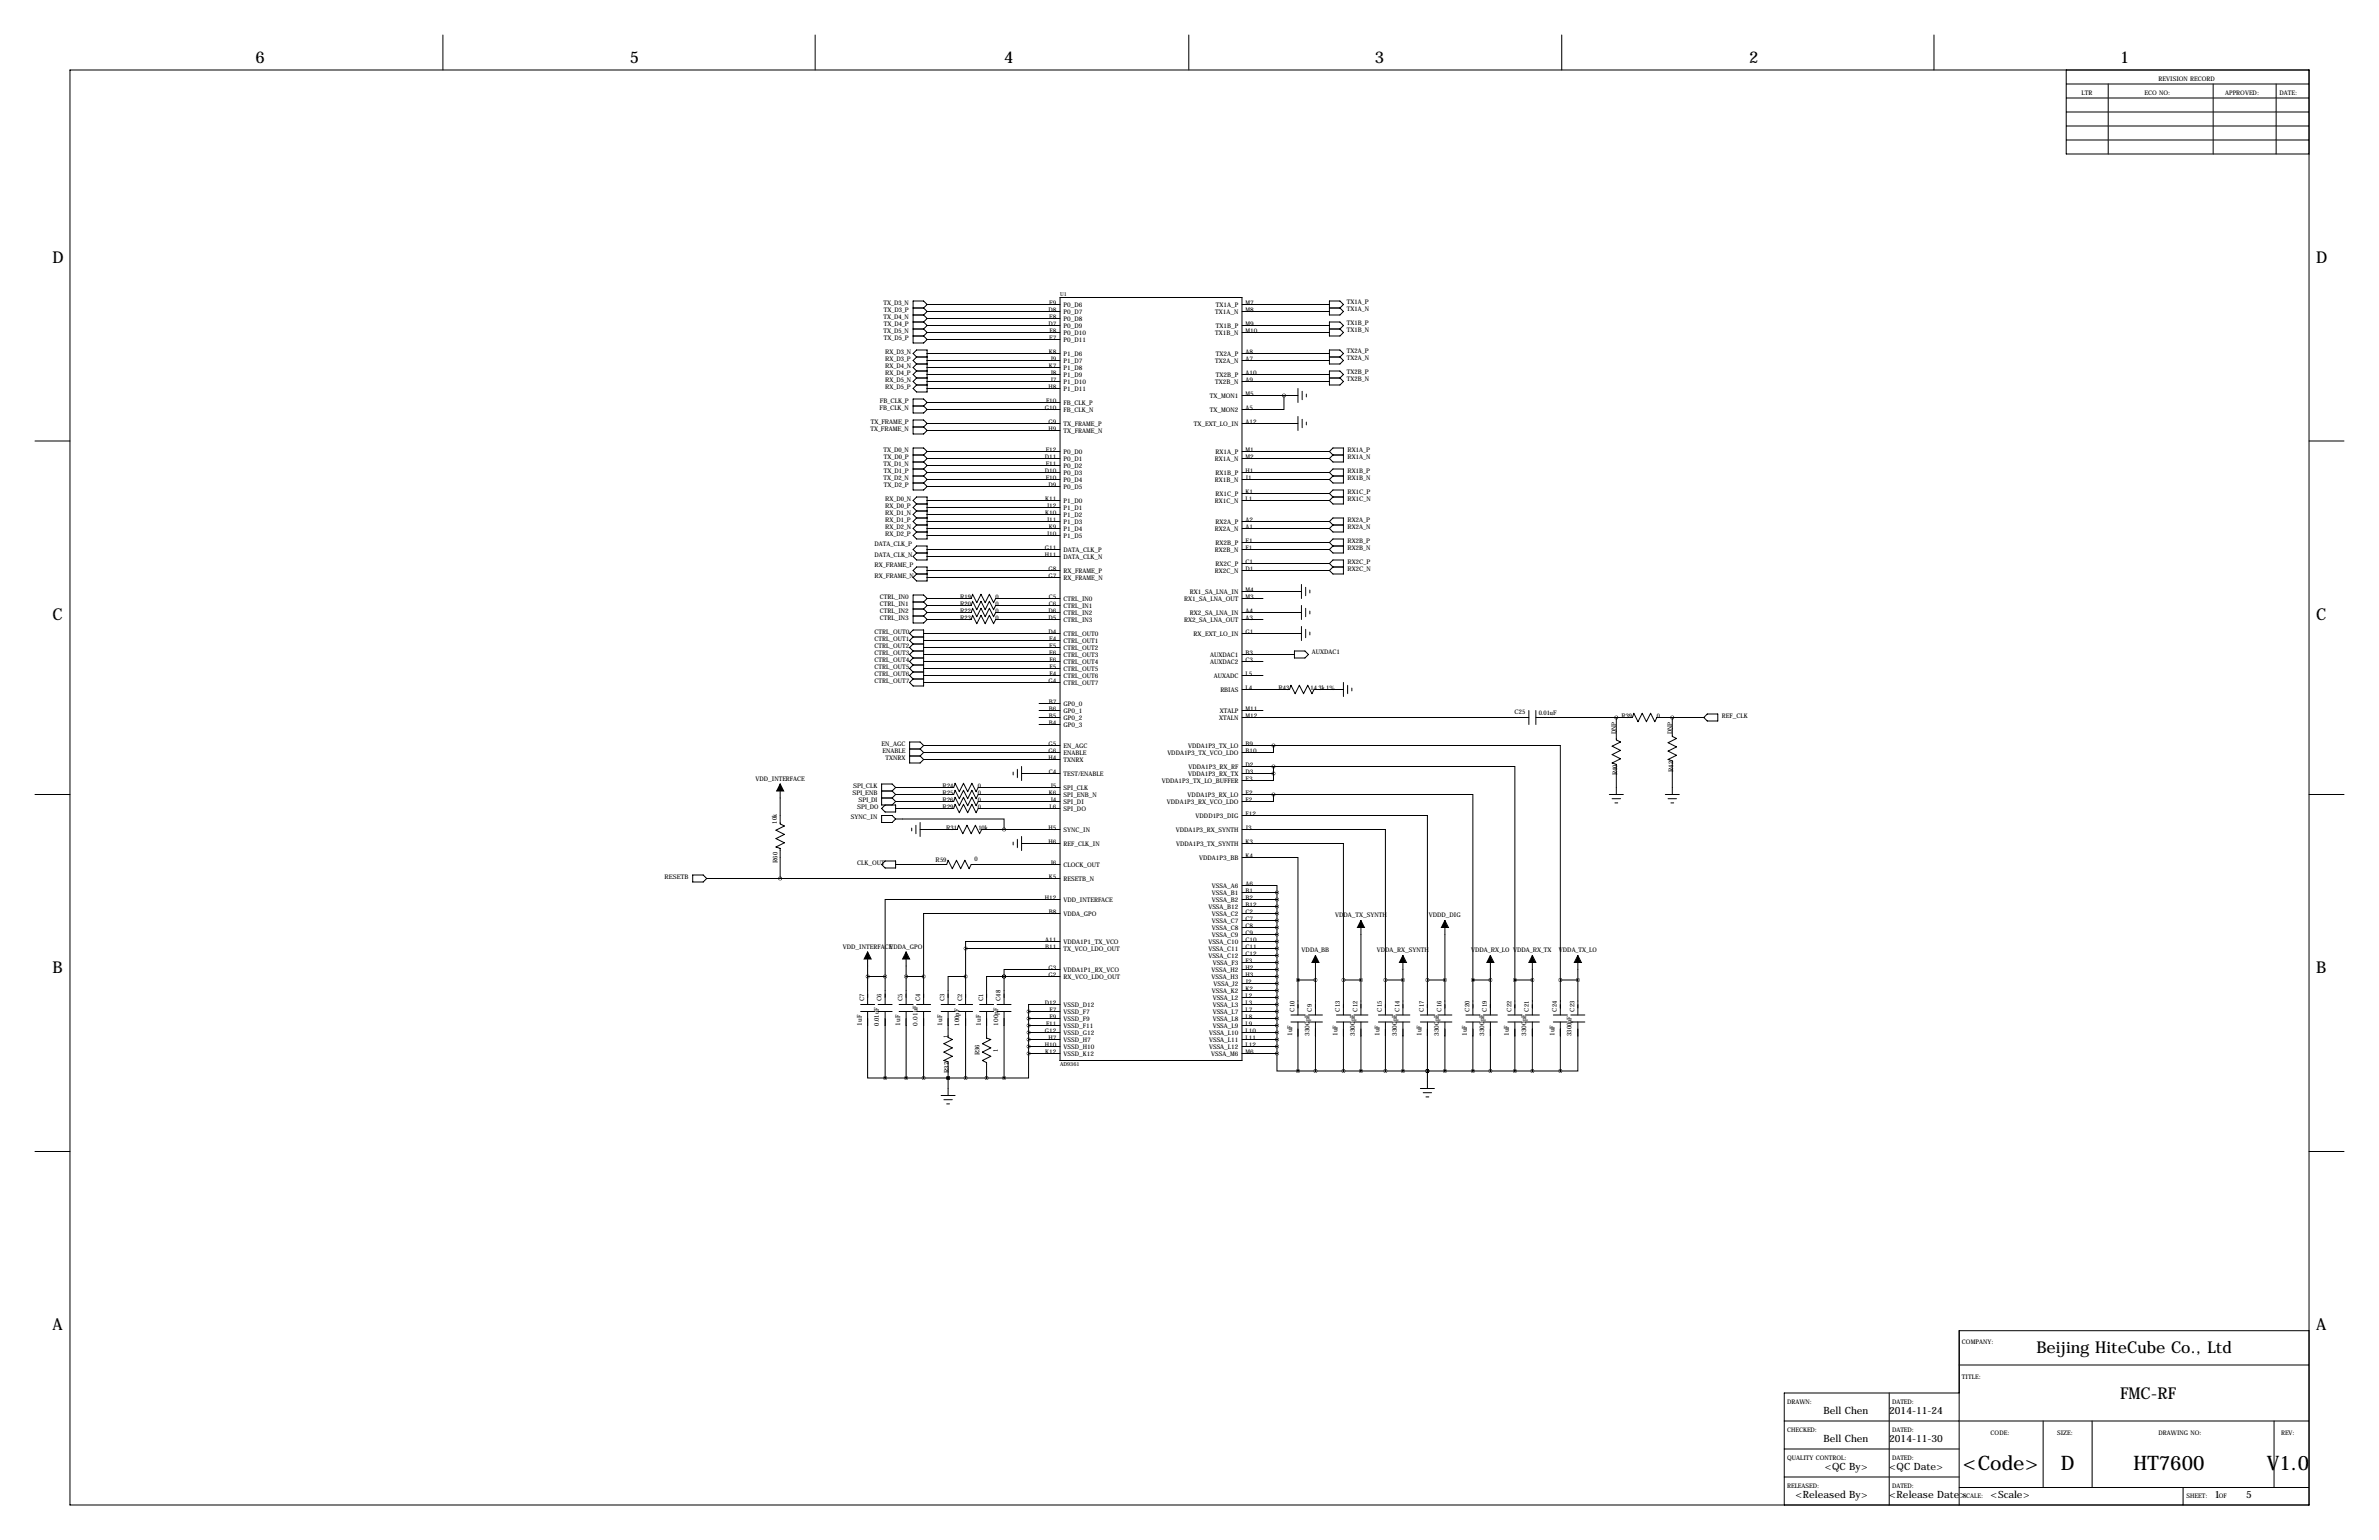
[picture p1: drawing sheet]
<svg xmlns="http://www.w3.org/2000/svg" width="864mm" height="559mm" viewBox="0 0 864 559" stroke-linecap="round" stroke-linejoin="round" font-family="sans-serif">
<defs><g id="words">
<g font-size="7.3">
<text x="712.5" y="533.4">&lt;Code&gt;</text>
<text x="748.1" y="533.4">D</text>
<text x="774.5" y="533.4">HT7600</text>
<text x="822.9" y="533.4">V1.0</text>
</g>
<g font-size="5.9">
<text x="92.7" y="22.9">6</text>
<text x="228.6" y="22.9">5</text>
<text x="364.5" y="22.9">4</text>
<text x="499.1" y="22.9">3</text>
<text x="635" y="22.9">2</text>
<text x="769.6" y="22.9">1</text>
<text x="19" y="95.2">D</text>
<text x="840.7" y="95.2">D</text>
<text x="19" y="224.8">C</text>
<text x="840.7" y="224.8">C</text>
<text x="19" y="353.1">B</text>
<text x="840.7" y="353.1">B</text>
<text x="19" y="482.6">A</text>
<text x="840.7" y="482.6">A</text>
<text x="739.2" y="491">Beijing HiteCube Co., Ltd</text>
<text x="769.6" y="507.5">FMC-RF</text>
</g>
<g font-size="3.6">
<text x="662" y="513.1">Bell Chen</text>
<text x="685.8" y="513.1">2014-11-24</text>
<text x="662" y="523.2">Bell Chen</text>
<text x="685.8" y="523.2">2014-11-30</text>
<text x="662.4" y="533.4">&lt;QC By&gt;</text>
<text x="685.8" y="533.4">&lt;QC Date&gt;</text>
<text x="651.8" y="543.6">&lt;Released By&gt;</text>
<text x="685.8" y="543.6">&lt;Release Date&gt;</text>
<text x="722.6" y="543.6">&lt;Scale&gt;</text>
<text x="803.9" y="543.6">1</text>
<text x="815.3" y="543.6">5</text>
</g>
<g font-size="2.4">
<text x="312.8" y="372.1" transform="rotate(-90 312.8 372.1)">1uF</text>
<text x="326.8" y="372.1" transform="rotate(-90 326.8 372.1)">1uF</text>
<text x="342" y="372.1" transform="rotate(-90 342 372.1)">1uF</text>
<text x="356" y="372.1" transform="rotate(-90 356 372.1)">1uF</text>
<text x="469" y="375.9" transform="rotate(-90 469 375.9)">1uF</text>
<text x="485.5" y="375.9" transform="rotate(-90 485.5 375.9)">1uF</text>
<text x="500.8" y="375.9" transform="rotate(-90 500.8 375.9)">1uF</text>
<text x="516" y="375.9" transform="rotate(-90 516 375.9)">1uF</text>
<text x="532.5" y="375.9" transform="rotate(-90 532.5 375.9)">1uF</text>
<text x="547.8" y="375.9" transform="rotate(-90 547.8 375.9)">1uF</text>
<text x="564.3" y="375.9" transform="rotate(-90 564.3 375.9)">1uF</text>
</g>
<g font-size="2.3">
<text x="783.6" y="29.2">REVISION RECORD</text>
<text x="755.6" y="34.3">LTR</text>
<text x="778.5" y="34.3">ECO NO:</text>
<text x="807.7" y="34.3">APPROVED:</text>
<text x="827.5" y="34.3">DATE:</text>
<text x="320.7" y="110.5">TX_D3_N</text>
<text x="320.9" y="113">TX_D3_P</text>
<text x="380.6" y="113">D8</text>
<text x="380.9" y="110.5">E9</text>
<text x="386.1" y="113.8">P0_D7</text>
<text x="386.1" y="111.3">P0_D6</text>
<text x="441.1" y="113.8">TX1A_N</text>
<text x="441.4" y="111.3">TX1A_P</text>
<text x="452.1" y="110.5">M7</text>
<text x="452.1" y="113">M8</text>
<text x="488.9" y="110.2">TX1A_P</text>
<text x="488.9" y="112.8">TX1A_N</text>
<text x="320.7" y="115.6">TX_D4_N</text>
<text x="320.9" y="118.1">TX_D4_P</text>
<text x="380.6" y="118.1">D7</text>
<text x="380.9" y="115.6">E8</text>
<text x="386.1" y="118.9">P0_D9</text>
<text x="386.1" y="116.4">P0_D8</text>
<text x="441.4" y="118.9">TX1B_P</text>
<text x="452.1" y="118.1">M9</text>
<text x="488.9" y="117.9">TX1B_P</text>
<text x="320.7" y="120.6">TX_D5_N</text>
<text x="320.9" y="123.2">TX_D5_P</text>
<text x="380.9" y="123.2">E7</text>
<text x="381" y="120.6">F8</text>
<text x="386.1" y="124">P0_D11</text>
<text x="386.1" y="121.5">P0_D10</text>
<text x="441.1" y="121.5">TX1B_N</text>
<text x="452.1" y="120.6">M10</text>
<text x="488.9" y="120.4">TX1B_N</text>
<text x="321.3" y="128.3">RX_D3_N</text>
<text x="321.3" y="130.8">RX_D3_P</text>
<text x="380.8" y="128.3">K8</text>
<text x="381.3" y="130.8">J9</text>
<text x="386.1" y="131.6">P1_D7</text>
<text x="386.1" y="129.1">P1_D6</text>
<text x="441.1" y="131.6">TX2A_N</text>
<text x="441.4" y="129.1">TX2A_P</text>
<text x="452.1" y="130.8">A7</text>
<text x="452.1" y="128.3">A8</text>
<text x="488.9" y="128">TX2A_P</text>
<text x="488.9" y="130.6">TX2A_N</text>
<text x="321.3" y="133.3">RX_D4_N</text>
<text x="321.3" y="135.9">RX_D4_P</text>
<text x="380.8" y="133.3">K7</text>
<text x="381.3" y="135.9">J8</text>
<text x="386.1" y="136.7">P1_D9</text>
<text x="386.1" y="134.2">P1_D8</text>
<text x="441.4" y="136.7">TX2B_P</text>
<text x="452.1" y="135.9">A10</text>
<text x="488.9" y="135.6">TX2B_P</text>
<text x="321.3" y="138.4">RX_D5_N</text>
<text x="321.3" y="141">RX_D5_P</text>
<text x="380.6" y="141">H8</text>
<text x="381.3" y="138.4">J7</text>
<text x="386.1" y="141.8">P1_D11</text>
<text x="386.1" y="139.2">P1_D10</text>
<text x="441.1" y="139.2">TX2B_N</text>
<text x="452.1" y="143.5">M5</text>
<text x="452.1" y="138.4">A9</text>
<text x="488.9" y="138.2">TX2B_N</text>
<text x="319.3" y="148.6">FB_CLK_N</text>
<text x="319.4" y="146.1">FB_CLK_P</text>
<text x="379.3" y="148.6">G10</text>
<text x="379.7" y="146.1">F10</text>
<text x="386.1" y="146.9">FB_CLK_P</text>
<text x="386.1" y="149.4">FB_CLK_N</text>
<text x="439.2" y="144.3">TX_MON1</text>
<text x="439.2" y="149.4">TX_MON2</text>
<text x="452.1" y="148.6">A5</text>
<text x="316.1" y="153.7">TX_FRAME_P</text>
<text x="380.6" y="153.7">G9</text>
<text x="386.1" y="154.5">TX_FRAME_P</text>
<text x="433.4" y="154.5">TX_EXT_LO_IN</text>
<text x="452.1" y="153.7">A12</text>
<text x="316" y="156.2">TX_FRAME_N</text>
<text x="380.6" y="156.2">H9</text>
<text x="386.1" y="157">TX_FRAME_N</text>
<text x="320.7" y="163.8">TX_D0_N</text>
<text x="320.9" y="166.4">TX_D0_P</text>
<text x="379.3" y="166.4">D11</text>
<text x="379.6" y="163.8">E12</text>
<text x="386.1" y="167.2">P0_D1</text>
<text x="386.1" y="164.6">P0_D0</text>
<text x="441" y="167.2">RX1A_N</text>
<text x="441.3" y="164.6">RX1A_P</text>
<text x="452.1" y="163.8">M1</text>
<text x="452.1" y="166.4">M2</text>
<text x="489.2" y="163.8">RX1A_P</text>
<text x="489.2" y="166.4">RX1A_N</text>
<text x="320.7" y="168.9">TX_D1_N</text>
<text x="320.7" y="174">TX_D2_N</text>
<text x="320.9" y="171.4">TX_D1_P</text>
<text x="379.3" y="171.4">D10</text>
<text x="379.6" y="174">E10</text>
<text x="379.6" y="168.9">E11</text>
<text x="386.1" y="172.3">P0_D3</text>
<text x="386.1" y="169.7">P0_D2</text>
<text x="441.3" y="172.3">RX1B_P</text>
<text x="452.1" y="171.4">H1</text>
<text x="452.1" y="174">J1</text>
<text x="489.2" y="171.4">RX1B_P</text>
<text x="489.2" y="174">RX1B_N</text>
<text x="320.9" y="176.5">TX_D2_P</text>
<text x="380.6" y="176.5">D9</text>
<text x="386.1" y="177.3">P0_D5</text>
<text x="386.1" y="174.8">P0_D4</text>
<text x="441" y="174.8">RX1B_N</text>
<text x="441.3" y="179.9">RX1C_P</text>
<text x="452.1" y="179.1">K1</text>
<text x="489.2" y="179.1">RX1C_P</text>
<text x="321.3" y="181.6">RX_D0_N</text>
<text x="321.3" y="184.1">RX_D0_P</text>
<text x="379.5" y="181.6">K11</text>
<text x="380" y="184.1">J12</text>
<text x="386.1" y="185">P1_D1</text>
<text x="386.1" y="182.4">P1_D0</text>
<text x="441" y="182.4">RX1C_N</text>
<text x="452.1" y="181.6">L1</text>
<text x="489.2" y="181.6">RX1C_N</text>
<text x="321.3" y="186.7">RX_D1_N</text>
<text x="321.3" y="189.2">RX_D1_P</text>
<text x="321.3" y="191.8">RX_D2_N</text>
<text x="379.5" y="186.7">K10</text>
<text x="380" y="189.2">J11</text>
<text x="380.8" y="191.8">K9</text>
<text x="386.1" y="190">P1_D3</text>
<text x="386.1" y="187.5">P1_D2</text>
<text x="441.3" y="190">RX2A_P</text>
<text x="452.1" y="191.8">A1</text>
<text x="452.1" y="189.2">A2</text>
<text x="489.2" y="189.2">RX2A_P</text>
<text x="489.2" y="191.8">RX2A_N</text>
<text x="321.3" y="194.3">RX_D2_P</text>
<text x="380" y="194.3">J10</text>
<text x="386.1" y="195.1">P1_D5</text>
<text x="386.1" y="192.6">P1_D4</text>
<text x="441" y="192.6">RX2A_N</text>
<text x="441.3" y="197.7">RX2B_P</text>
<text x="452.1" y="196.8">E1</text>
<text x="489.2" y="196.8">RX2B_P</text>
<text x="317.5" y="198.1">DATA_CLK_P</text>
<text x="317.5" y="201.9">DATA_CLK_N</text>
<text x="379.3" y="199.4">G11</text>
<text x="379.3" y="201.9">H11</text>
<text x="386.1" y="200.2">DATA_CLK_P</text>
<text x="386.1" y="202.7">DATA_CLK_N</text>
<text x="441" y="200.2">RX2B_N</text>
<text x="452.1" y="199.4">F1</text>
<text x="489.2" y="199.4">RX2B_N</text>
<text x="317.5" y="205.7">RX_FRAME_P</text>
<text x="317.5" y="209.6">RX_FRAME_N</text>
<text x="380.6" y="209.6">G7</text>
<text x="380.6" y="207">G8</text>
<text x="386.1" y="207.8">RX_FRAME_P</text>
<text x="441" y="207.8">RX2C_N</text>
<text x="441.3" y="205.3">RX2C_P</text>
<text x="452.1" y="204.5">C1</text>
<text x="452.1" y="207">D1</text>
<text x="489.2" y="204.5">RX2C_P</text>
<text x="489.2" y="207">RX2C_N</text>
<text x="386.1" y="210.4">RX_FRAME_N</text>
<text x="431.9" y="215.4">RX1_SA_LNA_IN</text>
<text x="452.1" y="214.6">M4</text>
<text x="319.4" y="217.2">CTRL_IN0</text>
<text x="319.4" y="219.7">CTRL_IN1</text>
<text x="348.5" y="217.4">R19</text>
<text x="348.5" y="220">R20</text>
<text x="361.4" y="217.2">0</text>
<text x="361.4" y="219.7">0</text>
<text x="380.8" y="217.2">C5</text>
<text x="380.8" y="219.7">C6</text>
<text x="386.1" y="218">CTRL_IN0</text>
<text x="386.1" y="220.5">CTRL_IN1</text>
<text x="429.8" y="218">RX1_SA_LNA_OUT</text>
<text x="452.1" y="217.2">M3</text>
<text x="319.4" y="224.8">CTRL_IN3</text>
<text x="319.4" y="222.3">CTRL_IN2</text>
<text x="348.5" y="222.5">R22</text>
<text x="348.5" y="225.1">R23</text>
<text x="361.4" y="222.3">0</text>
<text x="361.4" y="224.8">0</text>
<text x="380.6" y="224.8">D5</text>
<text x="380.6" y="222.3">D6</text>
<text x="386.1" y="225.6">CTRL_IN3</text>
<text x="386.1" y="223.1">CTRL_IN2</text>
<text x="429.8" y="225.6">RX2_SA_LNA_OUT</text>
<text x="431.9" y="223.1">RX2_SA_LNA_IN</text>
<text x="452.1" y="224.8">A3</text>
<text x="452.1" y="222.3">A4</text>
<text x="317.5" y="229.9">CTRL_OUT0</text>
<text x="317.5" y="232.4">CTRL_OUT1</text>
<text x="380.6" y="229.9">D4</text>
<text x="380.9" y="232.4">E4</text>
<text x="386.1" y="230.7">CTRL_OUT0</text>
<text x="386.1" y="233.2">CTRL_OUT1</text>
<text x="433.2" y="230.7">RX_EXT_LO_IN</text>
<text x="452.1" y="229.9">G1</text>
<text x="317.5" y="235">CTRL_OUT2</text>
<text x="317.5" y="237.5">CTRL_OUT3</text>
<text x="380.9" y="235">E5</text>
<text x="380.9" y="237.5">E6</text>
<text x="386.1" y="235.8">CTRL_OUT2</text>
<text x="386.1" y="238.3">CTRL_OUT3</text>
<text x="439.3" y="238.3">AUXDAC1</text>
<text x="452.1" y="237.5">B3</text>
<text x="476.2" y="237.2">AUXDAC1</text>
<text x="317.5" y="240">CTRL_OUT4</text>
<text x="317.5" y="242.6">CTRL_OUT5</text>
<text x="317.5" y="245.1">CTRL_OUT6</text>
<text x="381" y="245.1">F4</text>
<text x="381" y="242.6">F5</text>
<text x="381" y="240">F6</text>
<text x="386.1" y="245.9">CTRL_OUT6</text>
<text x="386.1" y="243.4">CTRL_OUT5</text>
<text x="386.1" y="240.8">CTRL_OUT4</text>
<text x="439.3" y="240.8">AUXDAC2</text>
<text x="440.6" y="245.9">AUXADC</text>
<text x="452.1" y="240">C3</text>
<text x="452.1" y="245.1">L5</text>
<text x="317.5" y="247.7">CTRL_OUT7</text>
<text x="380.6" y="247.7">G4</text>
<text x="386.1" y="248.5">CTRL_OUT7</text>
<text x="443" y="251">RBIAS</text>
<text x="452.1" y="250.2">L4</text>
<text x="464.1" y="250.5">R43</text>
<text x="475.7" y="250.2">14.3k 1%</text>
<text x="380.8" y="257.8">B6</text>
<text x="380.8" y="255.3">B7</text>
<text x="386.1" y="256.1">GP0_0</text>
<text x="452.1" y="257.8">M11</text>
<text x="380.8" y="262.9">B4</text>
<text x="380.8" y="260.4">B5</text>
<text x="386.1" y="263.7">GP0_3</text>
<text x="386.1" y="261.2">GP0_2</text>
<text x="386.1" y="258.6">GP0_1</text>
<text x="442.6" y="261.2">XTALN</text>
<text x="442.9" y="258.6">XTALP</text>
<text x="452.1" y="260.4">M12</text>
<text x="549.8" y="259.1">C25</text>
<text x="558.6" y="259.3">0.01uF</text>
<text x="588.6" y="260.6">R39</text>
<text x="601.4" y="260.4">0</text>
<text x="625.1" y="260.4">REF_CLK</text>
<text x="586.7" y="266.5" transform="rotate(-90 586.7 266.5)">DNP</text>
<text x="607.1" y="266.5" transform="rotate(-90 607.1 266.5)">DNP</text>
<text x="320" y="270.5">EN_AGC</text>
<text x="320.4" y="273.1">ENABLE</text>
<text x="321.4" y="275.6">TXNRX</text>
<text x="380.6" y="270.5">G5</text>
<text x="380.6" y="273.1">G6</text>
<text x="380.6" y="275.6">H4</text>
<text x="386.1" y="271.3">EN_AGC</text>
<text x="386.1" y="273.9">ENABLE</text>
<text x="423.8" y="273.9">VDDA1P3_TX_VCO_LDO</text>
<text x="431.3" y="271.3">VDDA1P3_TX_LO</text>
<text x="452.1" y="273.1">B10</text>
<text x="452.1" y="270.5">B9</text>
<text x="380.8" y="280.7">C4</text>
<text x="386.1" y="281.5">TEST/ENABLE</text>
<text x="386.1" y="276.4">TXNRX</text>
<text x="431.3" y="281.5">VDDA1P3_RX_TX</text>
<text x="431.4" y="278.9">VDDA1P3_RX_RF</text>
<text x="452.1" y="278.1">D2</text>
<text x="452.1" y="280.7">D3</text>
<text x="587" y="281.4" transform="rotate(-90 587 281.4)">R40</text>
<text x="607.3" y="280.1" transform="rotate(-90 607.3 280.1)">R42</text>
<text x="274.2" y="283.2">VDD_INTERFACE</text>
<text x="309.7" y="285.8">SPI_CLK</text>
<text x="342.2" y="286">R24</text>
<text x="355" y="285.8">0</text>
<text x="381.3" y="285.8">J5</text>
<text x="386.1" y="286.6">SPI_CLK</text>
<text x="421.8" y="284">VDDA1P3_TX_LO_BUFFER</text>
<text x="452.1" y="283.2">E3</text>
<text x="309.4" y="288.3">SPI_ENB</text>
<text x="311.1" y="293.4">SPI_DO</text>
<text x="311.7" y="290.8">SPI_DI</text>
<text x="342.2" y="288.6">R25</text>
<text x="342.2" y="291.1">R26</text>
<text x="342.2" y="293.6">R29</text>
<text x="355" y="288.3">0</text>
<text x="355" y="290.8">0</text>
<text x="355" y="293.4">0</text>
<text x="380.8" y="288.3">K6</text>
<text x="381" y="293.4">L6</text>
<text x="381.3" y="290.8">J4</text>
<text x="386.1" y="291.6">SPI_DI</text>
<text x="386.1" y="289.1">SPI_ENB_N</text>
<text x="423.6" y="291.6">VDDA1P3_RX_VCO_LDO</text>
<text x="431.1" y="289.1">VDDA1P3_RX_LO</text>
<text x="452.1" y="288.3">E2</text>
<text x="452.1" y="290.8">F2</text>
<text x="281.9" y="298.9" transform="rotate(-90 281.9 298.9)">10k</text>
<text x="308.9" y="297.2">SYNC_IN</text>
<text x="386.1" y="294.2">SPI_DO</text>
<text x="434" y="296.7">VDDD1P3_DIG</text>
<text x="452.1" y="295.9">F12</text>
<text x="343.5" y="301.3">R31</text>
<text x="355.2" y="301">10k</text>
<text x="380.6" y="301">H5</text>
<text x="386.1" y="301.8">SYNC_IN</text>
<text x="426.8" y="301.8">VDDA1P3_RX_SYNTH</text>
<text x="452.1" y="301">J3</text>
<text x="380.6" y="306.1">H6</text>
<text x="386.1" y="306.9">REF_CLK_IN</text>
<text x="426.9" y="306.9">VDDA1P3_TX_SYNTH</text>
<text x="435.4" y="312">VDDA1P3_BB</text>
<text x="452.1" y="306.1">K3</text>
<text x="452.1" y="311.1">K4</text>
<text x="282.2" y="313.1" transform="rotate(-90 282.2 313.1)">R60</text>
<text x="311.1" y="313.7">CLK_OUT</text>
<text x="339.7" y="312.7">R59</text>
<text x="353.7" y="312.4">0</text>
<text x="381.3" y="313.7">J6</text>
<text x="386.1" y="314.5">CLOCK_OUT</text>
<text x="241.2" y="318.8">RESETB</text>
<text x="380.8" y="318.8">K5</text>
<text x="386.1" y="319.6">RESETB_N</text>
<text x="440" y="322.1">VSSA_A6</text>
<text x="452.1" y="321.3">A6</text>
<text x="452.1" y="323.8">B1</text>
<text x="379.3" y="326.4">H12</text>
<text x="386.1" y="327.2">VDD_INTERFACE</text>
<text x="438.6" y="329.7">VSSA_B12</text>
<text x="440" y="324.7">VSSA_B1</text>
<text x="440" y="327.2">VSSA_B2</text>
<text x="452.1" y="326.4">B2</text>
<text x="452.1" y="328.9">B12</text>
<text x="380.8" y="331.5">B8</text>
<text x="386.1" y="332.3">VDDA_GPO</text>
<text x="440" y="332.3">VSSA_C2</text>
<text x="440" y="334.8">VSSA_C7</text>
<text x="452.1" y="331.5">C2</text>
<text x="452.1" y="334">C7</text>
<text x="484.7" y="332.7">VDDA_TX_SYNTH</text>
<text x="518.7" y="332.7">VDDD_DIG</text>
<text x="379.5" y="341.6">A11</text>
<text x="440" y="337.4">VSSA_C8</text>
<text x="440" y="339.9">VSSA_C9</text>
<text x="452.1" y="336.5">C8</text>
<text x="452.1" y="339.1">C9</text>
<text x="452.1" y="341.6">C10</text>
<text x="306" y="344.2">VDD_INTERFACE</text>
<text x="322.9" y="344.2">VDDA_GPO</text>
<text x="379.5" y="344.2">B11</text>
<text x="386.1" y="342.4">VDDA1P1_TX_VCO</text>
<text x="386.1" y="345">TX_VCO_LDO_OUT</text>
<text x="438.6" y="342.4">VSSA_C10</text>
<text x="438.6" y="345">VSSA_C11</text>
<text x="438.6" y="347.5">VSSA_C12</text>
<text x="452.1" y="344.2">C11</text>
<text x="452.1" y="346.7">C12</text>
<text x="472.5" y="345.4">VDDA_BB</text>
<text x="499.8" y="345.4">VDDA_RX_SYNTH</text>
<text x="534" y="345.4">VDDA_RX_LO VDDA_RX_TX</text>
<text x="565.9" y="345.4">VDDA_TX_LO</text>
<text x="380.6" y="351.8">G3</text>
<text x="386.1" y="352.6">VDDA1P1_RX_VCO</text>
<text x="439.8" y="352.6">VSSA_H2</text>
<text x="440.2" y="350.1">VSSA_F3</text>
<text x="452.1" y="349.2">F3</text>
<text x="452.1" y="351.8">H2</text>
<text x="380.6" y="354.3">G2</text>
<text x="386.1" y="355.1">RX_VCO_LDO_OUT</text>
<text x="439.8" y="355.1">VSSA_H3</text>
<text x="440.5" y="357.7">VSSA_J2</text>
<text x="452.1" y="354.3">H3</text>
<text x="452.1" y="356.9">J2</text>
<text x="452.1" y="359.4">K2</text>
<text x="313.7" y="363.2" transform="rotate(-90 313.7 363.2)">C7</text>
<text x="320" y="363.2" transform="rotate(-90 320 363.2)">C6</text>
<text x="327.7" y="363.2" transform="rotate(-90 327.7 363.2)">C5</text>
<text x="334" y="363.2" transform="rotate(-90 334 363.2)">C4</text>
<text x="342.9" y="363.2" transform="rotate(-90 342.9 363.2)">C3</text>
<text x="349.2" y="363.2" transform="rotate(-90 349.2 363.2)">C2</text>
<text x="356.9" y="363.2" transform="rotate(-90 356.9 363.2)">C1</text>
<text x="363.2" y="363.2" transform="rotate(-90 363.2 363.2)">C48</text>
<text x="379.3" y="364.5">D12</text>
<text x="386.1" y="365.3">VSSD_D12</text>
<text x="440" y="360.2">VSSA_K2</text>
<text x="440.2" y="362.8">VSSA_L2</text>
<text x="440.2" y="365.3">VSSA_L3</text>
<text x="452.1" y="361.9">L2</text>
<text x="452.1" y="364.5">L3</text>
<text x="381" y="367">F7</text>
<text x="381" y="369.6">F9</text>
<text x="386.1" y="367.8">VSSD_F7</text>
<text x="386.1" y="370.4">VSSD_F9</text>
<text x="440.2" y="367.8">VSSA_L7</text>
<text x="440.2" y="370.4">VSSA_L8</text>
<text x="452.1" y="367">L7</text>
<text x="452.1" y="369.6">L8</text>
<text x="469.9" y="367" transform="rotate(-90 469.9 367)">C10</text>
<text x="476.2" y="367" transform="rotate(-90 476.2 367)">C9</text>
<text x="486.4" y="367" transform="rotate(-90 486.4 367)">C13</text>
<text x="492.8" y="367" transform="rotate(-90 492.8 367)">C12</text>
<text x="501.6" y="367" transform="rotate(-90 501.6 367)">C15</text>
<text x="508" y="367" transform="rotate(-90 508 367)">C14</text>
<text x="516.9" y="367" transform="rotate(-90 516.9 367)">C17</text>
<text x="523.2" y="367" transform="rotate(-90 523.2 367)">C16</text>
<text x="533.4" y="367" transform="rotate(-90 533.4 367)">C20</text>
<text x="539.7" y="367" transform="rotate(-90 539.7 367)">C19</text>
<text x="548.6" y="367" transform="rotate(-90 548.6 367)">C22</text>
<text x="555" y="367" transform="rotate(-90 555 367)">C21</text>
<text x="565.1" y="367" transform="rotate(-90 565.1 367)">C24</text>
<text x="571.5" y="367" transform="rotate(-90 571.5 367)">C23</text>
<text x="319" y="372.1" transform="rotate(-90 319 372.1)">0.01uF</text>
<text x="333.1" y="372.1" transform="rotate(-90 333.1 372.1)">0.01uF</text>
<text x="344.2" y="376.5" transform="rotate(-90 344.2 376.5)">1</text>
<text x="348.2" y="372.1" transform="rotate(-90 348.2 372.1)">100pF</text>
<text x="362.3" y="372.1" transform="rotate(-90 362.3 372.1)">100pF</text>
<text x="379.3" y="374.6">G12</text>
<text x="379.7" y="372.1">F11</text>
<text x="380.6" y="377.2">H7</text>
<text x="386.1" y="372.9">VSSD_F11</text>
<text x="386.1" y="375.5">VSSD_G12</text>
<text x="386.1" y="378">VSSD_H7</text>
<text x="438.9" y="375.5">VSSA_L10</text>
<text x="438.9" y="378">VSSA_L11</text>
<text x="440.2" y="372.9">VSSA_L9</text>
<text x="452.1" y="372.1">L9</text>
<text x="452.1" y="374.6">L10</text>
<text x="452.1" y="377.2">L11</text>
<text x="475.3" y="375.9" transform="rotate(-90 475.3 375.9)">3300pF</text>
<text x="491.8" y="375.9" transform="rotate(-90 491.8 375.9)">3300pF</text>
<text x="507.1" y="375.9" transform="rotate(-90 507.1 375.9)">3300pF</text>
<text x="522.3" y="375.9" transform="rotate(-90 522.3 375.9)">3300pF</text>
<text x="538.8" y="375.9" transform="rotate(-90 538.8 375.9)">3300pF</text>
<text x="554.1" y="375.9" transform="rotate(-90 554.1 375.9)">3300pF</text>
<text x="570.5" y="375.9" transform="rotate(-90 570.5 375.9)">3300pF</text>
<text x="355.6" y="383" transform="rotate(-90 355.6 383)">R36</text>
<text x="362.2" y="381.6" transform="rotate(-90 362.2 381.6)">1</text>
<text x="379.3" y="379.7">H10</text>
<text x="379.5" y="382.3">K12</text>
<text x="386.1" y="380.5">VSSD_H10</text>
<text x="386.1" y="383.1">VSSD_K12</text>
<text x="438.9" y="380.5">VSSA_L12</text>
<text x="439.7" y="383.1">VSSA_M6</text>
<text x="452.1" y="379.7">L12</text>
<text x="452.1" y="382.3">M6</text>
<text x="344.4" y="389.3" transform="rotate(-90 344.4 389.3)">R37</text>
<text x="712.2" y="487.7">COMPANY:</text>
<text x="712.2" y="500.4">TITLE:</text>
<text x="648.7" y="509.3">DRAWN:</text>
<text x="686.8" y="509.3">DATED:</text>
<text x="648.7" y="519.4">CHECKED:</text>
<text x="686.8" y="519.4">DATED:</text>
<text x="722.6" y="520.7">CODE:</text>
<text x="746.8" y="520.7">SIZE:</text>
<text x="783.6" y="520.7">DRAWING NO:</text>
<text x="828" y="520.7">REV:</text>
<text x="648.7" y="529.6">QUALITY CONTROL:</text>
<text x="686.8" y="529.6">DATED:</text>
<text x="648.7" y="539.8">RELEASED:</text>
<text x="686.8" y="539.8">DATED:</text>
<text x="712.5" y="543.6">SCALE:</text>
<text x="793.7" y="543.6">SHEET:</text>
<text x="805.5" y="543.6">OF</text>
</g>
<g font-size="2">
<text x="384.8" y="107.4">U1</text>
<text x="384.8" y="386.8">AD9361</text>
</g>
</g></defs>
<g fill="none" stroke="#000" stroke-width=".36">
<path d="M160.8 12.7v12.7M295.9 12.7v12.7M431.5 12.7v12.7M566.9 12.7v12.7M702.1 12.7v12.7M25.4 25.4h812.8v520.7h-812.8zM750.1 25.4v30.5h88.1M750.1 35.6h88.1M750.1 30.5h88.1M765.3 30.5v25.4M803.4 30.5v25.4M826.3 30.5v25.4"/>
<path d="M750.1 50.8h88.1M750.1 45.7h88.1M750.1 40.6h88.1M331.5 111.8h3.8M331.5 114.3h3.8M331.5 116.8h3.8M331.5 119.4h3.8M335.3 111.8l1.2 1.2M335.3 114.3l1.2 1.3M335.3 116.8l1.2 1.3M335.3 119.4l1.2 1.2M336.5 118.1h48.3"/>
<path d="M336.5 113h48.3M336.5 115.6h48.3M336.5 110.5h48.3M336.5 110.5l-1.2 1.3M336.5 110.5l-1.2-1.3h-3.8v15.3h3.8l1.2-1.3M336.5 113l-1.2 1.3M336.5 115.6l-1.2 1.2M336.5 118.1l-1.2 1.3M384.8 107.9h66v276.9h-66zM450.8 118.1h31.8M450.8 113h31.8M450.8 110.5h31.8"/>
<path d="M482.6 111.8h3.8M482.6 109.2h3.8l1.3 1.3-1.3 1.3 1.3 1.2-1.3 1.3h-3.8zM482.6 116.8h3.8l1.3 1.3-1.3 1.3 1.3 1.2-1.3 1.3h-3.8zM482.6 119.4h3.8M331.5 121.9h3.8M332.7 129.5l-1.2-1.2 1.2-1.3h3.8v15.2h-3.8l-1.2-1.2 1.2-1.3M332.7 129.5h3.8M332.7 129.5l-1.2 1.3 1.2 1.3M332.7 132.1h3.8M332.7 132.1l-1.2 1.2 1.2 1.3M332.7 134.6h3.8M332.7 134.6l-1.2 1.3 1.2 1.3"/>
<path d="M332.7 137.2h3.8M332.7 137.2l-1.2 1.2 1.2 1.3M332.7 139.7h3.8M335.3 121.9l1.2 1.3M336.5 123.2h48.3M336.5 120.6h48.3M336.5 138.4h48.3M336.5 135.9h48.3M336.5 130.8h48.3M336.5 133.3h48.3M336.5 128.3h48.3M336.5 120.6l-1.2 1.3"/>
<path d="M450.8 120.6h31.8M450.8 138.4h31.8M450.8 135.9h31.8M450.8 130.8h31.8M450.8 128.3h31.8M482.6 127h3.8l1.3 1.3-1.3 1.2 1.3 1.3-1.3 1.3h-3.8zM482.6 129.5h3.8M482.6 134.6h3.8l1.3 1.3-1.3 1.3 1.3 1.2-1.3 1.3h-3.8zM482.6 137.2h3.8M331.5 147.3h3.8M331.5 154.9h3.8M335.3 147.3l1.2 1.3"/>
<path d="M335.3 154.9l1.2 1.3M336.5 141h48.3M336.5 153.7h48.3M336.5 156.2h48.3M336.5 146.1h48.3M336.5 148.6h48.3M336.5 146.1l-1.2-1.3h-3.8v5.1h3.8l1.2-1.3M336.5 153.7l-1.2-1.3h-3.8v5.1h3.8l1.2-1.3M336.5 146.1l-1.2 1.2M336.5 153.7l-1.2 1.2M450.8 143.5h20.4M450.8 153.7h20.4"/>
<path d="M466.1 143.5v5.1h-15.3M471.2 141v5.1M471.2 151.1v5.1M472.7 142v3M472.7 152.1v3.1M474.2 143v1M474.2 153.2v1M12.7 160h12.7M331.5 165.1h3.8M331.5 167.6h3.8M331.5 170.2h3.8M331.5 172.7h3.8"/>
<path d="M331.5 175.3h3.8M335.3 165.1l1.2 1.3M335.3 167.6l1.2 1.3M335.3 170.2l1.2 1.2M335.3 172.7l1.2 1.3M335.3 175.3l1.2 1.2M336.5 176.5h48.3M336.5 171.4h48.3M336.5 166.4h48.3M336.5 174h48.3M336.5 168.9h48.3M336.5 163.8h48.3"/>
<path d="M336.5 163.8l-1.2-1.2h-3.8v15.2h3.8l1.2-1.3M336.5 163.8l-1.2 1.3M336.5 166.4l-1.2 1.2M336.5 168.9l-1.2 1.3M336.5 171.4l-1.2 1.3M336.5 174l-1.2 1.3M450.8 171.4h31.8M450.8 166.4h31.8M450.8 174h31.8M450.8 163.8h31.8M450.8 179.1h31.8M482.6 163.8l1.3-1.2h3.8v5h-3.8l-1.3-1.2"/>
<path d="M482.6 171.4l1.3-1.2h3.8v5.1h-3.8l-1.3-1.3M482.6 179.1l1.3-1.3h3.8v5.1h-3.8l-1.3-1.3M482.6 163.8l1.3 1.3M482.6 171.4l1.3 1.3M482.6 179.1l1.3 1.2M483.9 165.1h3.8M483.9 172.7h3.8M483.9 165.1l-1.3 1.3M483.9 172.7l-1.3 1.3M838.2 160h12.7M331.5 199.4l1.2-1.3h3.8v5.1h-3.8l-1.2-1.3 1.2-1.2zM332.7 182.9l-1.2-1.3 1.2-1.3h3.8v15.3h-3.8l-1.2-1.3 1.2-1.3"/>
<path d="M332.7 182.9h3.8M332.7 182.9l-1.2 1.2 1.2 1.3M332.7 185.4h3.8M332.7 185.4l-1.2 1.3 1.2 1.3M332.7 188h3.8M332.7 188l-1.2 1.2 1.2 1.3M332.7 190.5h3.8M332.7 190.5l-1.2 1.3 1.2 1.2M332.7 193h3.8M336.5 194.3h48.3M336.5 189.2h48.3M336.5 184.1h48.3"/>
<path d="M336.5 191.8h48.3M336.5 186.7h48.3M336.5 181.6h48.3M336.5 199.4h48.3M450.8 189.2h31.8M450.8 191.8h31.8M450.8 181.6h31.8M450.8 199.4h31.8M450.8 196.8h31.8M482.6 189.2l1.3-1.2h3.8v5h-3.8l-1.3-1.2M482.6 196.8l1.3-1.2h3.8v5.1h-3.8l-1.3-1.3M482.6 189.2l1.3 1.3"/>
<path d="M482.6 196.8l1.3 1.3M483.9 180.3h3.8M483.9 190.5h3.8M483.9 198.1h3.8M483.9 180.3l-1.3 1.3M483.9 190.5l-1.3 1.3M483.9 198.1l-1.3 1.3M331.5 207l1.2-1.3h3.8v5.1h-3.8l-1.2-1.2 1.2-1.3zM331.5 218.4h3.8M332.7 200.7h3.8M332.7 208.3h3.8M335.3 218.4l1.2 1.3"/>
<path d="M336.5 209.6h48.3M336.5 207h48.3M336.5 201.9h48.3M336.5 217.2h16.1l.5-1.6 1.5 3.1 1.5-3.1 1.5 3.1 1.6-3.1 1.5 3.1 .7-1.5h23.4M336.5 219.7h16.1l.5-1.5 1.5 3 1.5-3 1.5 3 1.6-3 1.5 3 .7-1.5h23.4M336.5 217.2l-1.2-1.3h-3.8v10.2h3.8l1.2-1.3M336.5 217.2l-1.2 1.2M336.5 219.7l-1.2 1.3M450.8 207h31.8M450.8 217.2h7.7M450.8 214.6h21.6M450.8 204.5h31.8"/>
<path d="M472.4 212.1v5.1M472.4 219.7v5.1M474 213.1v3.1M475.5 214.1v1M482.6 204.5l1.3-1.3h3.8v5.1h-3.8l-1.3-1.3M482.6 204.5l1.3 1.2M483.9 205.7h3.8M483.9 205.7l-1.3 1.3M331.5 231.1l-1.3-1.2 1.3-1.3h3.8v20.3h-3.8l-1.3-1.3 1.3-1.2M331.5 221h3.8M331.5 223.5h3.8M331.5 231.1h3.8"/>
<path d="M331.5 231.1l-1.3 1.3 1.3 1.3M331.5 233.7h3.8M331.5 233.7l-1.3 1.2 1.3 1.3M331.5 236.2h3.8M331.5 236.2l-1.3 1.3 1.3 1.3M331.5 238.8h3.8M331.5 238.8l-1.3 1.2 1.3 1.3M335.3 237.5h49.5M335.3 229.9h49.5M335.3 232.4h49.5M335.3 234.9h49.5M335.3 223.5l1.2 1.3"/>
<path d="M335.3 221l1.2 1.2M336.5 224.8h16.1l.5-1.5 1.5 3 1.5-3 1.5 3 1.6-3 1.5 3 .7-1.5h23.4M336.5 222.2h16.1l.5-1.5 1.5 3.1 1.5-3.1 1.5 3.1 1.6-3.1 1.5 3.1 .7-1.6h23.4M336.5 222.2l-1.2 1.3M450.8 237.5h19.1M450.8 229.9h21.6M450.8 224.8h7.7M450.8 222.2h21.6M469.9 236.2h3.8l1.3 1.3-1.3 1.3h-3.8zM472.4 227.3v5.1M474 220.7v3.1M474 228.3v3.1"/>
<path d="M475.5 221.7v1.1M475.5 229.4v1M331.5 241.3h3.8M331.5 241.3l-1.3 1.3 1.3 1.2M331.5 243.8h3.8M331.5 243.8l-1.3 1.3 1.3 1.3M331.5 246.4h3.8M335.3 240h49.5M335.3 245.1h49.5M335.3 242.6h49.5M335.3 247.6h49.5M377.2 257.8h7.6"/>
<path d="M377.2 255.3h7.6M450.8 257.8h7.7M450.8 240h7.7M450.8 250.2h17.3l.5-1.5 1.6 3 1.5-3 1.5 3 1.5-3 1.5 3 .8-1.5h10.7M450.8 245.1h7.7M487.7 247.6v5.1M489.2 248.7v3M490.7 249.7v1M555 257.8v5.1M557.5 257.8v5.1M330.2 271.8h3.8M330.2 274.3h3.8"/>
<path d="M334 271.8l1.3 1.2M334 274.3l1.3 1.3M335.3 270.5h49.5M335.3 273h49.5M335.3 275.6h49.5M335.3 270.5l-1.3-1.3h-3.8v7.7h3.8l1.3-1.3M335.3 273l-1.3 1.3M335.3 270.5l-1.3 1.3M369.3 279.1v3.1M370.8 278.1v5.1M377.2 262.9h7.6M377.2 260.3h7.6"/>
<path d="M450.8 260.3h104.2M450.8 270.5h11.5M450.8 278.1h11.5M462.3 278.1h87.6v77.5M462.3 270.5h104.1v85.1M462.3 270.5v2.5h-11.5M462.3 278.1v2.6M557.5 260.3h35.1l.5-1.5 1.5 3.1 1.5-3.1 1.6 3.1 1.5-3.1 1.5 3.1 .8-1.6h17M586.7 260.3v8.2l1.6 .7-3.1 1.6 3.1 1.5-3.1 1.5 3.1 1.5-3.1 1.6 1.5 .5v10.9M607.1 260.3v6.9l1.5 .8-3.1 1.5 3.1 1.5-3.1 1.5 3.1 1.6-3.1 1.5 1.6 .5v12.2M618.5 260.3l1.3-1.2h3.8v2.5h-3.8zM12.7 288.3h12.7"/>
<path d="M283.2 284.5v14.5l1.5 .7-3 1.5 3 1.6-3 1.5 3 1.5-3 1.5 1.5 .5v11M320 295.9h3.8l1.3 1.3-1.3 1.2h-3.8zM320 287h3.8M320 289.6h3.8M323.8 287l1.3 1.3M323.8 289.6l1.3 1.2M325.1 297.2h39.4v3.8M325.1 288.3h21.1l.5-1.5 1.5 3 1.6-3 1.5 3 1.5-3 1.5 3 .8-1.5h29.7M325.1 285.8h21.1l.5-1.6 1.5 3.1 1.6-3.1 1.5 3.1 1.5-3.1 1.5 3.1 .8-1.5h29.7M325.1 290.8h21.1l.5-1.5 1.5 3.1 1.6-3.1 1.5 3.1 1.5-3.1 1.5 3.1 .8-1.6h29.7M325.1 293.4h21.1l.5-1.6 1.5 3.1 1.6-3.1 1.5 3.1 1.5-3.1 1.5 3.1 .8-1.5h29.7M325.1 285.8l-1.3 1.2"/>
<path d="M325.1 285.8l-1.3-1.3h-3.8v7.6h5.1v2.5h-3.8l-1.3-1.2 1.3-1.3M325.1 288.3l-1.3 1.3M325.1 290.8l-1.3 1.3M332.5 299.5v3M334 298.4v5.1M367.8 280.2v1M370.8 280.7h14M450.8 295.9h67.4v59.7M450.8 288.3h11.5M450.8 280.7h11.5M462.3 288.3h72.4v67.3M462.3 288.3v2.5h-11.5"/>
<path d="M462.3 280.7v2.5h-11.5M584.2 288.3h5.1M585.2 289.8h3.1M586.2 291.3h1M604.5 288.3h5.1M605.5 289.8h3.1M606.6 291.3h1M838.2 288.3h12.7M251.5 317.5h3.8l1.2 1.3-1.2 1.2h-3.8zM256.5 318.8h128.3M321.3 312.4h3.8v2.6h-3.8l-1.3-1.3zM325.1 313.7h18.6l.5-1.5 1.5 3 1.5-3 1.5 3 1.6-3 1.5 3 .8-1.5h32.2"/>
<path d="M331 300.5v1M334 301h13.5l.5-1.5 1.5 3 1.5-3 1.6 3 1.5-3 1.5 3 .8-1.5h28.4M367.8 305.6v1M369.3 304.5v3.1M370.8 306.1h14M370.8 303.5v5.1M450.8 311.1h20.4v44.5M450.8 306.1h36.9v49.5M450.8 301h52.1v54.6M384.8 331.5h-49.5v22.8M384.8 326.4h-63.5v27.9M450.8 321.3h12.7v2.5"/>
<path d="M450.8 323.8h12.7M450.8 326.4h12.7M450.8 328.9h12.7M450.8 331.5h12.7M450.8 334h12.7M450.8 336.5h12.7M450.8 339.1h12.7M463.5 323.8v58.5M494 334v34.3M524.5 334v34.3M315 354.3h6.3M315 345.4v19.1"/>
<path d="M321.3 354.3v10.2M328.9 354.3h6.4M328.9 345.4v19.1M335.3 354.3v10.2M350.5 354.3h-6.3v10.2M350.5 344.2h34.3M350.5 344.2v20.3M364.5 354.3h.1M364.5 354.3h-6.4v10.2M364.5 354.3h20.3M364.5 354.3v10.2M384.8 351.8h-20.3v2.5"/>
<path d="M384.8 341.6h-34.3v2.6M450.8 341.6h12.7M450.8 344.2h12.7M450.8 346.7h12.7M450.8 349.2h12.7M450.8 351.8h12.7M450.8 354.3h12.7M450.8 356.9h12.7M450.8 359.4h12.7M471.2 355.6v12.7M471.2 355.6h6.3M477.5 346.7v21.6"/>
<path d="M487.7 355.6v12.7M487.7 355.6h6.3M502.9 355.6v12.7M502.9 355.6h6.4M509.3 346.7v21.6M518.2 355.6v12.7M518.2 355.6h6.3M534.7 355.6v12.7M534.7 355.6h6.3M541 346.7v21.6M549.9 355.6v12.7M549.9 355.6h6.4"/>
<path d="M556.3 346.7v21.6M566.4 355.6v12.7M566.4 355.6h6.4M572.8 346.7v21.6M312.4 364.5h5.1M312.4 367h5.1M315 367v24.2h6.3M318.8 364.5h5M318.8 367h5M321.3 367v24.2M326.4 364.5h5.1M326.4 367h5.1"/>
<path d="M328.9 367v24.2M332.7 364.5h5.1M332.7 367h5.1M335.3 367v24.2M341.6 364.5h5.1M341.6 367h5.1M344.2 367v9.4l1.5 .8-3.1 1.5 3.1 1.5-3.1 1.6 3.1 1.5-3.1 1.5 1.6 .5v12.2M348 364.5h5.1M348 367h5.1M350.5 367v24.2M355.6 364.5h5.1M355.6 367h5.1"/>
<path d="M358.1 367v9.7l1.6 .5-3.1 1.5 3.1 1.5-3.1 1.6 3.1 1.5-3.1 1.5 1.5 .8v5.6M361.9 364.5h5.1M361.9 367h5.1M364.5 367v24.2M373.4 367h11.4M373.4 369.6h11.4M373.4 372.1h11.4M373.4 374.6h11.4M373.4 377.2h11.4M373.4 379.7h11.4M373.4 367v15.3M384.8 364.5h-11.4v2.5"/>
<path d="M450.8 364.5h12.7M450.8 367h12.7M450.8 369.6h12.7M450.8 372.1h12.7M450.8 374.6h12.7M450.8 377.2h12.7M450.8 379.7h12.7M450.8 361.9h12.7M468.6 368.3h5.1M468.6 370.8h5.1M471.2 370.8v17.8M475 368.3h5.1"/>
<path d="M475 370.8h5.1M477.5 370.8v17.8M485.1 368.3h5.1M485.1 370.8h5.1M487.7 370.8v17.8M491.5 368.3h5.1M491.5 370.8h5.1M494 370.8v17.8M500.4 368.3h5.1M500.4 370.8h5.1M502.9 370.8v17.8M506.7 368.3h5.1"/>
<path d="M506.7 370.8h5.1M509.3 370.8v17.8M515.6 368.3h5.1M515.6 370.8h5.1M518.2 370.8v24.2M522 368.3h5M522 370.8h5M524.5 370.8v17.8M532.1 368.3h5.1M532.1 370.8h5.1M534.7 370.8v17.8M538.5 368.3h5.1"/>
<path d="M538.5 370.8h5.1M541 370.8v17.8M547.4 368.3h5M547.4 370.8h5M549.9 370.8v17.8M553.7 368.3h5.1M553.7 370.8h5.1M556.3 370.8v17.8M563.9 368.3h5.1M563.9 370.8h5.1M566.4 370.8v17.8M570.2 368.3h5.1"/>
<path d="M570.2 370.8h5.1M572.8 370.8v17.8h-6.4M321.3 391.2h43.2M341.6 397.5h5.1M342.6 399h3.1M344.2 391.2h.1M373.4 382.3v8.9h-8.9M373.4 382.3h11.4M384.8 384.8h.1M450.8 382.3h12.7M463.5 382.3v6.3h7.7M471.2 388.6h95.2"/>
<path d="M515.6 395h5.1M516.6 396.5h3.1M517.7 398h1M518.2 388.6h.1M12.7 417.8h12.7M343.7 400.6h1M838.2 417.8h12.7M711.2 495.3h127M838.2 482.9h-127v63.2M647.7 515.6h190.5M685.8 505.5v40.6M711.2 505.5h-63.5v40.6"/>
<path d="M741.7 515.6v24.2M759.5 515.6v24.2M825.5 515.6v24.2M647.7 535.9h63.5M647.7 525.8h63.5M711.2 539.8h127M792.5 539.8v6.3"/>
</g>
<path d="M283.2 284.5l1.3 2.5h-2.6zM494 334l1.3 2.5h-2.5zM524.5 334l1.3 2.5h-2.6zM315 345.4l1.2 2.6h-2.5zM328.9 345.4l1.3 2.6h-2.5zM477.5 346.7l1.3 2.5h-2.6zM509.3 346.7l1.2 2.5h-2.5zM541 346.7l1.3 2.5h-2.5zM556.3 346.7l1.2 2.5h-2.5zM572.8 346.7l1.2 2.5h-2.5z" fill="#000" stroke="#000" stroke-width=".36"/>
<path d="M373.3 367a.05 .05 0 0 0 .1 0 .05 .05 0 0 0-.1 0zM373.3 369.6a.05 .05 0 0 0 .1 0 .05 .05 0 0 0-.1 0zM373.3 372.1a.05 .05 0 0 0 .1 0 .05 .05 0 0 0-.1 0zM373.3 374.7a.05 .05 0 0 0 .1 0 .05 .05 0 0 0-.1 0zM373.3 377.2a.05 .05 0 0 0 .1 0 .05 .05 0 0 0-.1 0zM373.3 379.7a.05 .05 0 0 0 .1 0 .05 .05 0 0 0-.1 0zM373.3 382.3a.05 .05 0 0 0 .1 0 .05 .05 0 0 0-.1 0zM463.5 382.3a.05 .05 0 0 0 .1 0 .05 .05 0 0 0-.1 0zM463.5 379.7a.05 .05 0 0 0 .1 0 .05 .05 0 0 0-.1 0zM463.5 377.2a.05 .05 0 0 0 .1 0 .05 .05 0 0 0-.1 0zM463.5 374.6a.05 .05 0 0 0 .1 0 .05 .05 0 0 0-.1 0zM463.5 372.1a.05 .05 0 0 0 .1 0 .05 .05 0 0 0-.1 0zM463.5 369.6a.05 .05 0 0 0 .1 0 .05 .05 0 0 0-.1 0zM463.5 367a.05 .05 0 0 0 .1 0 .05 .05 0 0 0-.1 0zM463.5 364.5a.05 .05 0 0 0 .1 0 .05 .05 0 0 0-.1 0zM463.5 361.9a.05 .05 0 0 0 .1 0 .05 .05 0 0 0-.1 0zM463.5 359.4a.05 .05 0 0 0 .1 0 .05 .05 0 0 0-.1 0zM463.5 356.9a.05 .05 0 0 0 .1 0 .05 .05 0 0 0-.1 0zM463.5 354.3a.05 .05 0 0 0 .1 0 .05 .05 0 0 0-.1 0zM463.5 351.8a.05 .05 0 0 0 .1 0 .05 .05 0 0 0-.1 0zM463.5 349.2a.05 .05 0 0 0 .1 0 .05 .05 0 0 0-.1 0zM463.5 346.7a.05 .05 0 0 0 .1 0 .05 .05 0 0 0-.1 0zM463.5 344.2a.05 .05 0 0 0 .1 0 .05 .05 0 0 0-.1 0zM463.5 341.6a.05 .05 0 0 0 .1 0 .05 .05 0 0 0-.1 0zM463.5 339.1a.05 .05 0 0 0 .1 0 .05 .05 0 0 0-.1 0zM463.5 336.5a.05 .05 0 0 0 .1 0 .05 .05 0 0 0-.1 0zM463.5 334a.05 .05 0 0 0 .1 0 .05 .05 0 0 0-.1 0zM463.5 331.5a.05 .05 0 0 0 .1 0 .05 .05 0 0 0-.1 0zM463.5 328.9a.05 .05 0 0 0 .1 0 .05 .05 0 0 0-.1 0zM463.5 326.4a.05 .05 0 0 0 .1 0 .05 .05 0 0 0-.1 0zM463.5 323.8a.05 .05 0 0 0 .1 0 .05 .05 0 0 0-.1 0zM358.1 391.2a.05 .05 0 0 0 .1 0 .05 .05 0 0 0-.1 0zM364.4 354.3a.05 .05 0 0 0 .1 0 .05 .05 0 0 0-.1 0zM344.1 391.2a.05 .05 0 0 0 .1 0 .05 .05 0 0 0-.1 0zM350.5 344.2a.05 .05 0 0 0 .1 0 .05 .05 0 0 0-.1 0zM364.4 354.3a.05 .05 0 0 0 .1 0 .05 .05 0 0 0-.1 0zM350.5 354.3a.05 .05 0 0 0 .1 0 .05 .05 0 0 0-.1 0zM335.2 354.3a.05 .05 0 0 0 .1 0 .05 .05 0 0 0-.1 0zM344.1 391.2a.05 .05 0 0 0 .1 0 .05 .05 0 0 0-.1 0zM335.2 391.2a.05 .05 0 0 0 .1 0 .05 .05 0 0 0-.1 0zM328.9 391.2a.05 .05 0 0 0 .1 0 .05 .05 0 0 0-.1 0zM321.3 391.2a.05 .05 0 0 0 .1 0 .05 .05 0 0 0-.1 0zM321.3 354.3a.05 .05 0 0 0 .1 0 .05 .05 0 0 0-.1 0zM364.4 391.2a.05 .05 0 0 0 .1 0 .05 .05 0 0 0-.1 0zM350.5 391.2a.05 .05 0 0 0 .1 0 .05 .05 0 0 0-.1 0zM328.9 354.3a.05 .05 0 0 0 .1 0 .05 .05 0 0 0-.1 0zM314.9 354.3a.05 .05 0 0 0 .1 0 .05 .05 0 0 0-.1 0zM471.1 388.6a.05 .05 0 0 0 .1 0 .05 .05 0 0 0-.1 0zM471.1 355.6a.05 .05 0 0 0 .1 0 .05 .05 0 0 0-.1 0zM487.6 355.6a.05 .05 0 0 0 .1 0 .05 .05 0 0 0-.1 0zM502.9 355.6a.05 .05 0 0 0 .1 0 .05 .05 0 0 0-.1 0zM518.1 355.6a.05 .05 0 0 0 .1 0 .05 .05 0 0 0-.1 0zM477.5 388.6a.05 .05 0 0 0 .1 0 .05 .05 0 0 0-.1 0zM487.6 388.6a.05 .05 0 0 0 .1 0 .05 .05 0 0 0-.1 0zM494 388.6a.05 .05 0 0 0 .1 0 .05 .05 0 0 0-.1 0zM502.9 388.6a.05 .05 0 0 0 .1 0 .05 .05 0 0 0-.1 0zM509.2 388.6a.05 .05 0 0 0 .1 0 .05 .05 0 0 0-.1 0zM518.1 388.6a.05 .05 0 0 0 .1 0 .05 .05 0 0 0-.1 0zM477.5 355.6a.05 .05 0 0 0 .1 0 .05 .05 0 0 0-.1 0zM494 355.6a.05 .05 0 0 0 .1 0 .05 .05 0 0 0-.1 0zM509.2 355.6a.05 .05 0 0 0 .1 0 .05 .05 0 0 0-.1 0zM524.5 355.6a.05 .05 0 0 0 .1 0 .05 .05 0 0 0-.1 0zM534.6 355.6a.05 .05 0 0 0 .1 0 .05 .05 0 0 0-.1 0zM534.6 388.6a.05 .05 0 0 0 .1 0 .05 .05 0 0 0-.1 0zM541 355.6a.05 .05 0 0 0 .1 0 .05 .05 0 0 0-.1 0zM462.2 288.3a.05 .05 0 0 0 .1 0 .05 .05 0 0 0-.1 0zM524.5 388.6a.05 .05 0 0 0 .1 0 .05 .05 0 0 0-.1 0zM549.9 355.6a.05 .05 0 0 0 .1 0 .05 .05 0 0 0-.1 0zM549.9 388.6a.05 .05 0 0 0 .1 0 .05 .05 0 0 0-.1 0zM556.2 355.6a.05 .05 0 0 0 .1 0 .05 .05 0 0 0-.1 0zM566.4 355.6a.05 .05 0 0 0 .1 0 .05 .05 0 0 0-.1 0zM566.4 388.6a.05 .05 0 0 0 .1 0 .05 .05 0 0 0-.1 0zM572.7 355.6a.05 .05 0 0 0 .1 0 .05 .05 0 0 0-.1 0zM556.2 388.6a.05 .05 0 0 0 .1 0 .05 .05 0 0 0-.1 0zM541 388.6a.05 .05 0 0 0 .1 0 .05 .05 0 0 0-.1 0zM462.2 270.5a.05 .05 0 0 0 .1 0 .05 .05 0 0 0-.1 0zM462.2 278.1a.05 .05 0 0 0 .1 0 .05 .05 0 0 0-.1 0zM462.2 280.7a.05 .05 0 0 0 .1 0 .05 .05 0 0 0-.1 0zM518.1 388.6a.05 .05 0 0 0 .1 0 .05 .05 0 0 0-.1 0zM586.7 260.4a.05 .05 0 0 0 .1 0 .05 .05 0 0 0-.1 0zM466 143.5a.05 .05 0 0 0 .1 0 .05 .05 0 0 0-.1 0zM364.4 301a.05 .05 0 0 0 .1 0 .05 .05 0 0 0-.1 0zM283.2 318.8a.05 .05 0 0 0 .1 0 .05 .05 0 0 0-.1 0zM607 260.4a.05 .05 0 0 0 .1 0 .05 .05 0 0 0-.1 0z" fill="#000" stroke="#000" stroke-width="1.3"/>
<use href="#words"/>
</svg>
